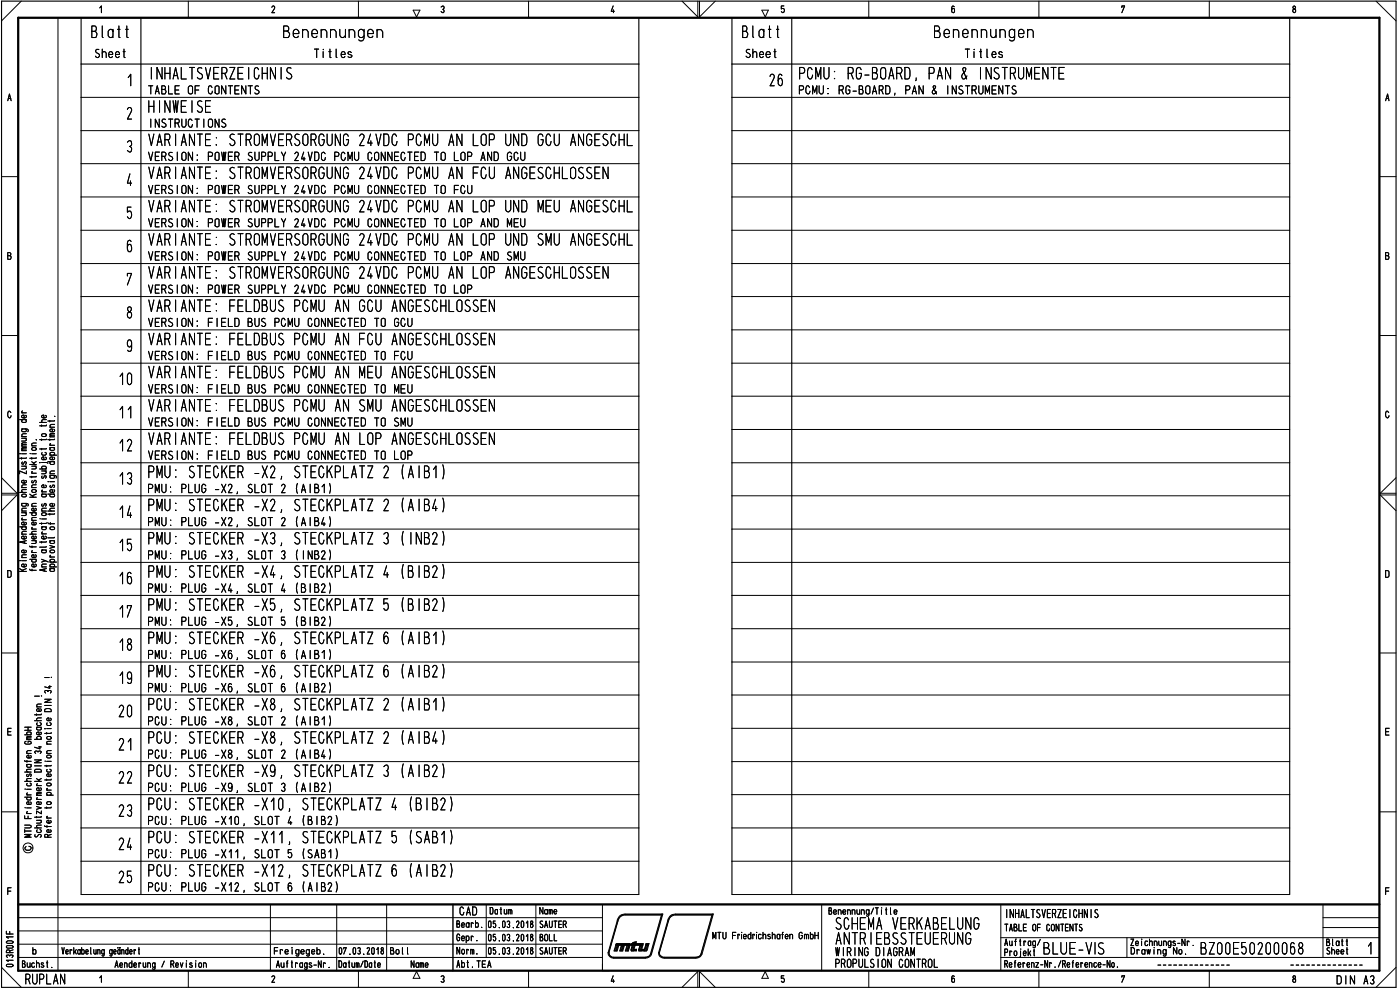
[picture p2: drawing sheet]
<svg xmlns="http://www.w3.org/2000/svg" width="420mm" height="297mm" viewBox="0 0 420 297" stroke-linecap="round" stroke-linejoin="round" font-family="sans-serif">
<defs><g id="words">
<g font-size="6.2">
<text x="205.5" y="5">\/</text>
<text x="203.6" y="296.1">/\</text>
</g>
<g font-size="5.3">
<text x="27.2" y="11.4">3latt</text>
<text x="84.7" y="11.4">3enennungen</text>
<text x="222.5" y="11.4">3latt</text>
<text x="280" y="11.4">3enennuncen</text>
<text x="46.6" y="23.9">\-ALTSVEUE C-\ S</text>
<text x="230.7" y="23.9">26</text>
<text x="239.5" y="23.9">3CIvU: ' G-30AU, DA\ &amp;</text>
<text x="295.4" y="23.9">\STUvE\TE</text>
<text x="38.1" y="25.9">1</text>
<text x="44.3" y="33.9">- \WE SE</text>
<text x="37.8" y="43.9">3</text>
<text x="44.5" y="43.9">VA</text>
<text x="54.2" y="43.9">A\TE: STUvVRSUOU\G 24V30 3C U A\ LO</text>
<text x="151.5" y="43.9">U\3 GCU A\GESC-L</text>
<text x="37.8" y="53.8">4</text>
<text x="44.5" y="53.8">VAG A\TE: STUldRSPGU\G 24V3C 3CIvU A\ FCU A\GESC-LOSS1\</text>
<text x="37.7" y="63.8">5</text>
<text x="44.5" y="63.8">VA; A\TE: STUldRSCROU\G 24V3C DCIvU A\ LCD U\3 IvEU A\GESC-L</text>
<text x="37.6" y="73.7">6</text>
<text x="44.5" y="73.7">VA</text>
<text x="54.2" y="73.7">A\TE: STU VRSUOU\G 24V30 3CvU A\ LO</text>
<text x="151.5" y="73.7">U\3 SVU A\GESC-L</text>
<text x="44.5" y="83.7">VAG A\TE: STUldRSPOU\G 24V30 3C1vU A\ LO</text>
<text x="151.6" y="83.3">A\GESC-LOSS1\</text>
<text x="37.7" y="93.6">8</text>
<text x="44.5" y="93.6">VAG A\TE: FEL33US 3CIvU A\ GCU A\GESC-LOSS1\</text>
<text x="37.7" y="103.6">9</text>
<text x="44.5" y="103.6">VA</text>
<text x="54.2" y="103.6">A\TE: FEL33US 3CIvU A\ FCU A\GESC-LOSSE\</text>
<text x="44.5" y="113.5">VAG A\TE: FELD3US 3CIvU A\ YIU A\GESC-LOSS1\</text>
<text x="35.5" y="125.6">11</text>
<text x="44.5" y="123.5">VAG A\TE: FEL33US 3CIvU A\ SIvU A\GESC-LOSS1\</text>
<text x="35.5" y="135.5">12</text>
<text x="44.5" y="133.5">VA</text>
<text x="54.2" y="133.5">A\TE: FEL33US 3CIvU A\ LOD A\GESC-LOSSE\</text>
<text x="35.5" y="143.4">13</text>
<text x="44.3" y="143.5">DNU: STEC'KE</text>
<text x="75.9" y="143.5">-X2, STECKDLATZ 2 (A 31)</text>
<text x="35.5" y="155.4">14</text>
<text x="44.1" y="153.4">31vU: STECKE</text>
<text x="75.9" y="153.4">-X2, STECK3LATZ 2 (A 34)</text>
<text x="35.5" y="163.4">15</text>
<text x="44.1" y="163.4">31vU: STECKE</text>
<text x="75.9" y="163.4">-X3, STECK3LATZ 3 ( \32)</text>
<text x="35.5" y="173.3">16</text>
<text x="44.1" y="173.3">3vU: STECKE</text>
<text x="75.9" y="173.4">-X4, STECK3LATZ 4 (3 32)</text>
<text x="44.1" y="183.3">31vU: STECKE</text>
<text x="75.9" y="183.3">-X5, STECK3LATZ 5 (3 32)</text>
<text x="35.5" y="195.3">18</text>
<text x="44.4" y="193.3">DIvU: STECKE</text>
<text x="75.9" y="193.3">-X6, STECKDLATZ 6 (A 31)</text>
<text x="35.5" y="203.2">19</text>
<text x="44.1" y="203.2">3vU: STECKE</text>
<text x="75.9" y="203.3">-X6, STECK3LATZ 6 (A 32)</text>
<text x="44.1" y="213.2">3GU: STECKE</text>
<text x="75.9" y="213.2">-X8, STECK3LATZ 2 (A 31)</text>
<text x="35.4" y="225.2">21</text>
<text x="44.1" y="223.2">3GU: STECKE</text>
<text x="75.9" y="223.2">-X8, STECK3LATZ 2 (A 34)</text>
<text x="44.1" y="233.2">30U: STECKE</text>
<text x="75.9" y="233.2">-X9, STECK3LATZ 3 (A 32)</text>
<text x="35.3" y="243.1">23</text>
<text x="44.3" y="243.2">DCU: STEC'KE</text>
<text x="75.9" y="243.2">-X10, STEC'KDLATZ 4 (3 32)</text>
<text x="35.3" y="255.1">24</text>
<text x="44.1" y="253.1">3GU: STECKE</text>
<text x="75.9" y="253.1">-X11 , STECK3LATZ 5 (SA31)</text>
<text x="35.3" y="263">25</text>
<text x="44.1" y="263.1">30U: STECKE</text>
<text x="75.9" y="263.1">-X12, STECKDLATZ 6 (A 32)</text>
<text x="250.5" y="279">SC-Eld VRKA3ELU\G</text>
<text x="250.7" y="283.5">A\-R 13SSTFUlh\G</text>
<text x="301.4" y="283.8">Auftrag/</text>
<text x="360.1" y="286.4">3700150200068</text>
<text x="397.7" y="286.4">1</text>
<text x="397.8" y="286.4">42</text>
<text x="410.3" y="286.4">1</text>
</g>
<text font-size="4.6" x="7.5" y="295.4">RUPLAN</text>
<g font-size="3.9">
<text x="28.3" y="17.4">Sheet</text>
<text x="94.1" y="17.4">Titles</text>
<text x="223.5" y="17.4">Sheet</text>
<text x="289.4" y="17.4">Ti tles</text>
<text x="44.3" y="28.4">TABLE OF CONTENTS</text>
<text x="239.5" y="28.4">PCMU: RG-BOARD, PAN &amp; INSTRUMENTS</text>
<text x="44.8" y="38.4">INSTRUGTIONS</text>
<text x="44.4" y="48.3">VERSION: POWER SUPPLY 24VDC PCMU CONNECTED TO LOP AND GCU</text>
<text x="44.4" y="58.3">VERSION: POWER SUPPLY 24VDC PCMU GONNECTED TO FCU</text>
<text x="44.4" y="68.2">VERSION: POWER SUPPLY 24VDC PCMU GONNECTED TO LOP AND MEU</text>
<text x="44.4" y="78.2">VERSION: POWER SUPPLY 24VDC PCMU CONNECTED TO LOP AND SMU</text>
<text x="44.4" y="88.1">VERSION: POWER SUPPLY 24VDC PCMU GONNECTED TO LOP</text>
<text x="44.4" y="98.1">VERSION: FIELD BUS PCMU GONNECTED TO GCU</text>
<text x="44.4" y="108.1">VERSION: FIELD BUS PCMU CONNECTED TO FCU</text>
<text x="44.4" y="118.1">VERSION: FIELD BUS PCMU CONNECTED TO MEU</text>
<text x="44.4" y="128">VERSION: FIELD BUS PCMU GONNECTED TO SMU</text>
<text x="44.4" y="138">VERSION: FIELD BUS PCMU CONNECTED TO LOP</text>
<text x="44.2" y="148">PMU: PLUG -X2, SLOT 2 (AIB1)</text>
<text x="44.2" y="157.9">PMU: PLUG -X2, SLOT 2 (AIB4)</text>
<text x="44.2" y="167.9">PMU: PLUG -X3, SLOT 3 (INB2)</text>
<text x="44.2" y="177.9">PMU: PLUG -X4, SLOT 4 (BIB2)</text>
<text x="44.2" y="187.8">PMU: PLUG -X5, SLOT 5 (BIB2)</text>
<text x="44.2" y="197.8">PMU: PLUG -X6, SLOT 6 (AIB1)</text>
<text x="44.2" y="207.8">PMU: PLUG -X6, SLOT 6 (AIB2)</text>
<text x="44.2" y="217.7">PGU: PLUG -X8, SLOT 2 (AIB1)</text>
<text x="44.2" y="227.7">PGU: PLUG -X8, SLOT 2 (AIB4)</text>
<text x="44.2" y="237.7">PCU: PLUG -X9, SLOT 3 (AIB2)</text>
<text x="44.2" y="247.6">PGU: PLUG -X10, SLOT 4 (BIB2)</text>
<text x="44.2" y="257.6">PGU: PLUG -X11 , SLOT 5 (SAB1)</text>
<text x="44.2" y="267.5">PCU: PLUG -X12, SLOT 6 (AIB2)</text>
<text x="137.8" y="274.7">CAD</text>
<text x="301.7" y="275.5">INHALTSVERZEICHNIS</text>
<text x="250.7" y="286.9">WIKING DIAGRAM</text>
<text x="250.4" y="290.4">PROPULSION CONTROL</text>
<text x="401" y="295.4">DIN A3</text>
</g>
<g font-size="3.2">
<text x="146.9" y="274.4">Datum</text>
<text x="161.9" y="274.4">Name</text>
<text x="248.5" y="274.5">Benennung/Title</text>
<text x="136.9" y="278.4">Bearb.</text>
<text x="146.2" y="278.4">05.03.2018</text>
<text x="161.8" y="278.4">SAUTER</text>
<text x="213.8" y="281.9">MTU Friedrichshafen GmbH</text>
<text x="301.3" y="279.5">TABLE OF CONTENTS</text>
<text x="9.7" y="286.4">b</text>
<text x="18.5" y="286.4">Verkabelung geändert</text>
<text x="82.1" y="286.4">Freigegeb.</text>
<text x="101.4" y="286.4">07.03.2018</text>
<text x="117" y="286.4">Bol l</text>
<text x="136.9" y="282.4">Oepr.</text>
<text x="137" y="286.4">Norm.</text>
<text x="146.2" y="282.4">05.03.2018</text>
<text x="146.2" y="286.4">05.03.2018</text>
<text x="161.8" y="286.4">SAUTER</text>
<text x="161.9" y="282.4">BOLL</text>
<text x="301.2" y="286.4">Projekt 3I_U.1— V S</text>
<text x="339.1" y="283.9">Zeichnungs-Nr.</text>
<text x="339.2" y="286.4">Drawing No.</text>
<text x="6.5" y="290.4">Buchst.</text>
<text x="34.4" y="290.4">Aenderung / Revision</text>
<text x="82.8" y="290.4">Auftrags-Nr.</text>
<text x="101.5" y="290.4">Datum/Date</text>
<text x="123.2" y="290.4">Name</text>
<text x="137" y="290.4">Abt.TEA</text>
<text x="301.3" y="290.4">Referenz-Nr./Reference-No.</text>
</g>
<g font-size="3.1">
<text x="8" y="171.6" transform="rotate(-90 8 171.6)">Keine Aenderung ohne Zustimmung der</text>
<text x="11" y="171.4" transform="rotate(-90 11 171.4)">federfuehrenden Konstruktion.</text>
<text x="14.1" y="171.6" transform="rotate(-90 14.1 171.6)">Any alterations are subiect to the</text>
<text x="16.5" y="171.6" transform="rotate(-90 16.5 171.6)">approval of the design department.</text>
<text x="9.5" y="251.4" transform="rotate(-90 9.5 251.4)">MTU Friedrichshafen GmbH</text>
<text x="12.5" y="251.4" transform="rotate(-90 12.5 251.4)">Schutzvermerk DIN 34 beachten</text>
<text x="15.5" y="251.4" transform="rotate(-90 15.5 251.4)">Rotor to protection notice DIN 34 !</text>
</g>
</g></defs>
<path d="M.5 .3h418.5v295.9h-418.5zM24.3 5.3v13.9h167.4v-13.9M42.3 5.3v13.9M219.7 5.3v13.9h167.4v-13.9M237.6 5.3v13.9" fill="none" stroke="#000" stroke-width=".34"/>
<path d="M5.5 5.3h408.5v286h-408.5zM5.5 271.4h408.5" fill="none" stroke="#000" stroke-width=".68"/>
<g fill="none" stroke="#000" stroke-width=".3">
<path d="M6.4 .3l-5.9 6M17.4 5.3v286M29.9 2.4l.5-.6v2M56.5 .3v5M81.6 2.2l.3-.4 .5 .2v.5l-.8 1.3h.8M107.6 .3v5M124 3h2l-1 2.1zM132.4 2.1a.47 .47 0 0 1 .7-.2 .47 .47 0 0 1 0 .7l-.2 .2a.49 .49 0 0 1 .3 .8 .49 .49 0 0 1-.8-.1M158.6 .3v5M184 1.8l-.6 1.6h1M184.1 3v.8M214.7 .3l-4.8 4.8"/>
<path d="M228.6 3h2l-.9 2.1zM235.2 1.8h-.7v.9l.6-.2a.59 .59 0 0 1 .3 .8 .59 .59 0 0 1-.7 .3l-.2-.1M260.7 .3v5M286.4 2l-.4-.2-.4 .5v1.2l.6 .3a.8 .8 0 0 0 0-1.3l-.5 .1-.1 .4M311.8 .3v5M336.7 2.3v-.5h.8l-.8 2M362.9 .3v5M388.2 1.9a.72 .72 0 0 0 .6 1.1l-.1 .6-.3 .2-.4-.3v-.5a.65 .65 0 0 0 .7-.5 .65 .65 0 0 0-.3-.7zM413 .3l6 6M2.3 30.2l.5-2 .5 2M2.5 29.5h.8M415.8 30.2l.6-2 .5 2"/>
<path d="M416 29.5h.8M.5 53h5M414 53h5M2.3 76.7l1 .2v.4l-.2 .5h-.8v-2l.9 .1v.6l-.3 .2M415.8 76.7l1 .2 .1 .4-.3 .5h-.8v-2l.9 .1v.6l-.3 .2M.5 100.7h5M414 100.7h5M3.3 123.8a.48 .48 0 0 0-.6-.4 .48 .48 0 0 0-.4 .6v.7l.4 .6h.4l.2-.6M416.8 123.8a.48 .48 0 0 0-.6-.4 .48 .48 0 0 0-.4 .6v.7l.4 .6h.4l.3-.6M.5 148.5h4.6l-4.6 4.7M.5 143.3l4.6 4.7h-4.6M419 148.5h-4.8l4.8 4.7"/>
<path d="M419 143.3l-4.8 4.7h4.8M2.3 171.2h.6l.4 .4v1.2l-.4 .4h-.6zM415.8 171.2h.6l.5 .4v1.2l-.5 .4h-.6zM.5 195.9h5M414 195.9h5M2.3 219.5h1M3.3 218.5h-1v2.1h1M10.4 208.9h1.4M415.8 219.5h1M416.9 218.5h-1.1v2.1h1.1M.5 243.6h5M414 243.6h5"/>
<path d="M1.9 279.4v.8h2M2.3 267.4h1M2.9 279.5v.7M3.3 266.4h-1v2M5.5 275.3h175.3M5.5 279.3h175.3M81.2 271.4v19.9M101 271.4v19.9M116 271.4v19.9M145.9 271.4v15.9M160.8 271.4v15.9M180.8 271.4v19.9"/>
<path d="M246.6 271.4v19.9M300.4 271.4v19.8M397 271.4v15.9M397 278.3h17M397 275.3h17M415.8 267.4h1M416.9 266.4h-1.1v2M.5 290.2l5.9 6M1.9 282.6l.4-.3h1.2l.4 .5-.3 .2h-1.4zM2 283.9l1.6-.2 .3 .4-.3 .4h-1.4l-.3-.4zM2.1 289.4l1.5-.1a.38 .38 0 0 1 .3 .4 .38 .38 0 0 1-.4 .4l-1.4-.1-.2-.3zM2.2 287.3l-.3-.4a.55 .55 0 0 1 .5-.4 .55 .55 0 0 1 .5 .4 .48 .48 0 0 1 .6-.4 .48 .48 0 0 1 .4 .5l-.3 .3"/>
<path d="M2.9 285.8v-.6a.55 .55 0 0 0-.5-.2 .55 .55 0 0 0-.5 .4v.4h2M3.9 288.1h-2l.6 .4M3.9 281.1h-2l.6 .4M3.9 285l-1 .3M5.5 287.3h175.3M5.5 283.3h175.3M29.9 293.4l.5-.6v1.9M56.5 291.3v4.9M81.6 293.1l.3-.3 .5 .1v.6l-.8 1.2h.8M107.6 291.3v4.9M125 291.5l1 2h-2zM132.4 293a.5 .5 0 0 1 .8 0 .5 .5 0 0 1-.3 .8 .49 .49 0 0 1 .3 .8 .49 .49 0 0 1-.8-.1"/>
<path d="M158.6 291.3v4.9M184 292.8l-.6 1.6h1M184.1 294v.7M229.7 291.5l.9 2h-2zM235.2 292.8h-.7v.8a.61 .61 0 0 1 .9 .4 .61 .61 0 0 1-.7 .7l-.2-.3M260.7 291.3v4.9M286.4 293l-.5-.2-.3 .5 .1 1.3h.7v-1l-.4-.1-.3 .1-.1 .4M300.4 287.3h113.6M300.4 281.3h113.6M311.8 291.3v4.9M336.7 293.2v-.4h.8l-.8 1.9M338.2 281.3v6"/>
<path d="M362.9 291.3v4.9M388.2 292.9a.72 .72 0 0 0 .6 1v.6l-.2 .2-.6-.2v-.6a.69 .69 0 0 0 .6-.4 .69 .69 0 0 0 0-.7zM404 282.4h.4M404.1 284.9h.4M404.2 281.8v1.9h.2M404.2 284.3v1.9l.3 .1M419 290.2l-6 6"/>
<circle cx="8.4" cy="254.4" r="1.49"/>
</g>
<path d="M135.9 271.4v19.9" fill="none" stroke="#000" stroke-width=".42"/>
<path d="M10.4 208.9h1.4M12.5 208.9h.1" fill="none" stroke="#000" stroke-width=".3"/>
<g fill="none" stroke="#000" stroke-width=".3">
<path d="M24.3 39.2h167.4M24.3 29.2h167.4M38.2 32.9l.4-.6a.76 .76 0 0 1 .9 .4 .76 .76 0 0 1-.2 .9l-1.1 2.1h1.3M219.7 39.2h167.4M219.7 29.2h167.4M24.3 59.1h167.4M24.3 49.1h167.4M39.2 54.3v1.3M49.5 41.9l1.3-.2 .2-.6-.2-.7-1.3-.2v3.5M50.4 41.9l.6 1.8M146.9 41.9l1.3-.2 .2-.6-.2-.7-1.3-.2v3.5M219.7 59.1h167.4"/>
<path d="M219.7 49.1h167.4M24.3 69.1h167.4M24.3 79.1h167.4M49.5 71.8l1.3-.2 .2-.5-.2-.8-1.3-.2v3.5M50.4 71.8l.6 1.8M146.9 71.8l1.3-.2 .2-.5-.2-.8-1.3-.2v3.5M219.7 69.1h167.4M219.7 79.1h167.4M24.3 99h167.4M24.3 89h167.4M38.2 82.8v-.8h1.3l-1.3 3.5M146.9 81.8h.8a.92 .92 0 0 0 .7-.9 .92 .92 0 0 0-.7-.9h-.8v3.5"/>
<path d="M219.7 99h167.4M219.7 89h167.4M24.3 109h167.4M24.3 118.9h167.4M36 112.9l.8-1v3.5M38.6 112l.4-.1 .5 .5v2.5a.65 .65 0 0 1-.8 .5 .65 .65 0 0 1-.5-.8v-1.9zM49.5 101.7h1.1a.95 .95 0 0 0 .4-.9 .95 .95 0 0 0-.6-.8h-.9v3.5M50.4 101.7l.6 1.8M219.7 109h167.4M219.7 118.9h167.4M24.3 138.9h167.4M24.3 128.9h167.4"/>
<path d="M49.5 131.6h1.1a.95 .95 0 0 0 .4-.9 .95 .95 0 0 0-.6-.8h-.9v3.4M50.4 131.6l.6 1.7M219.7 138.9h167.4M219.7 128.9h167.4M24.3 148.8h167.4M24.3 158.7h167.4M71.4 141.6h1.1a1 1 0 0 0 .4-1 1 1 0 0 0-.6-.8h-.9v3.5M71.4 151.6h.9a.92 .92 0 0 0 .6-.9 .92 .92 0 0 0-.6-.9h-.9v3.4M72.3 141.6l.6 1.7M72.3 151.6l.6 1.6M219.7 148.8h167.4M219.7 158.7h167.4"/>
<path d="M24.3 168.7h167.4M24.3 178.6h167.4M71.4 161.5h1.1a.93 .93 0 0 0 .5-1 .93 .93 0 0 0-.7-.7h-.9v3.4M71.4 171.4l1.4-.1 .1-.6-.1-.8-1.4-.1v3.4M72.3 161.5l.6 1.7M72.3 171.4l.6 1.8M219.7 168.7h167.4M219.7 178.6h167.4M24.3 188.6h167.4M24.3 198.6h167.4M36 182.7l.8-1v3.5M38.2 182.5v-.8h1.3l-1.3 3.5"/>
<path d="M71.4 181.4h.9a.92 .92 0 0 0 .6-.8 .92 .92 0 0 0-.6-.9h-.9v3.4M71.4 191.3h1.1a.94 .94 0 0 0 .4-.9 .94 .94 0 0 0-.6-.7h-.9v3.4M72.3 181.4l.6 1.7M72.3 191.3l.6 1.8M219.7 188.6h167.4M219.7 198.6h167.4M12.5 208.9h.1M24.3 218.5h167.4M24.3 208.5h167.4M35.8 212.3a.7 .7 0 0 1 .9-.7 .7 .7 0 0 1 .3 1.1l-1.2 2.4h1.3M38.6 211.7l.4-.1 .5 .5v2.4a.65 .65 0 0 1-.8 .6 .65 .65 0 0 1-.5-.8v-2zM71.4 201.3l1.4-.1 .1-.5-.1-.9-1.4-.2v3.5"/>
<path d="M71.4 211.3h.9a.92 .92 0 0 0 .6-.9 .92 .92 0 0 0-.6-.9h-.9v3.5M72.3 201.3l.6 1.8M72.3 211.3l.6 1.7M219.7 218.5h167.4M219.7 208.5h167.4M24.3 238.4h167.4M24.3 228.5h167.4M35.8 232.2a.72 .72 0 0 1 1-.7 .72 .72 0 0 1 .2 1.2l-1.2 2.2h1.3M38.2 232.2l.5-.7a.84 .84 0 0 1 .8 .5 .84 .84 0 0 1-.2 .9l-1.1 2h1.3M71.4 221.3h.9a.92 .92 0 0 0 .6-.9 .92 .92 0 0 0-.6-.9h-.9v3.5M71.4 231.2h1.1a.93 .93 0 0 0 .5-.9 .93 .93 0 0 0-.7-.8h-.9v3.5M72.3 221.3l.6 1.7"/>
<path d="M72.3 231.2l.6 1.8M219.7 238.4h167.4M219.7 228.5h167.4M8.7 253.9a.6 .6 0 0 1 .7 .6 .6 .6 0 0 1-.6 .6h-.8l-.4-.3-.1-.5 .3-.3M24.3 258.4h167.4M24.3 248.4h167.4M71.4 241.2h1.1a1 1 0 0 0 .4-1 1 1 0 0 0-.6-.8h-.9v3.6M71.4 251.2h.9a.92 .92 0 0 0 .6-.9 .92 .92 0 0 0-.6-.9h-.9v3.5M72.3 241.2l.6 1.8M72.3 251.2l.6 1.7M219.7 258.4h167.4M219.7 248.4h167.4"/>
<path d="M24.3 268.4h167.4M71.4 261.1h1.1a.93 .93 0 0 0 .5-.9 .93 .93 0 0 0-.7-.8h-.9v3.5M72.3 261.1l.6 1.8M187.6 274.5l-1.2 .4-.6 .6-3 10.3M187.6 274.6h10.9M198.6 274.2l-3.4 12.1-.4 .6-1 .3h-10l-.8-.5-.2-1M198.8 274.4h-11.2l-1.3 .4-.8 1.1-2.8 9.9M198.8 274.2l-3.4 12.1-.5 .6-.8 .4h-10.3l-.9-.6-.2-1M202.7 274.5l-1.2 .4-.5 .6-3.1 10.3M202.7 274.6h11M213.7 274.2l-3.3 12.1-.5 .6-1 .3h-10l-.7-.5-.3-1M213.9 274.4h-11.2a2.28 2.28 0 0 0-2.2 2l-2.7 9.4"/>
<path d="M213.9 274.2l-3.5 12.1M219.7 268.4h167.4M180.8 289.3v2h2M182.5 285.8l3-10.4a2.01 2.01 0 0 1 2.1-1.2h11.3l-3.4 12.1a1.74 1.74 0 0 1-1.7 1.1M182.5 285.7a1.57 1.57 0 0 0 1.6 1.7M184.1 287.5h9.7M184.8 283.6h4.3M184.9 283.3l.1-.2h4l.2 .2M184.9 283.3l-.6 2h.9l.5-1.7M184.9 283.3h4.3M184.9 283.4h4.2M185 283.5h4.1"/>
<path d="M185 283.2h4.1M185 283.6l-.6 1.7M185.2 283.6l-.5 1.7M185.4 283.6l-.5 1.7M185.5 283.6l-.5 1.7M186.5 283.6l-.5 1.7h.9l.5-1.7M186.6 283.6l-.5 1.7M186.9 283.6l-.5 1.7M187.1 283.6l-.5 1.7M187.2 283.6l-.5 1.7M188.3 283.6l-.5 1.7M188.6 283.6l-.5 1.7"/>
<path d="M188.8 283.6l-.5 1.7M188.9 283.6l-.5 1.7M189.2 283.3l-.6 2h-.9l.5-1.7M189.4 283.3h3.5M189.4 283.5h3.5M189.4 283.4h3.5M189.5 283.2h3.5M189.9 283.6l-.5 1.6M189.9 283h.9M189.9 282.9h.9M190 282.8h.9M190 283.6l-.5 1.7"/>
<path d="M190.3 284.8h.8l-.1 .5h-1.6l.5-2.5 1.1-.3-.9 2.8M190.3 283.6l-.5 1.7M190.3 284.9h.7M190.3 285h.7M190.3 285.1h.7M190.3 285.2h.7M190.4 282.7h.5M190.5 283.6l-.6 1.7M192.1 283.6l-.4 1.7h2.2M192.2 283.6l-.5 1.6M192.3 283.6l-.5 1.7M192.5 285.2h.8"/>
<path d="M192.6 284.8h.8M192.6 284.9h.8M192.6 285h.7M192.6 285.1h.7M192.6 283.6l-.5 1.7M192.7 283.6l-.5 1.7M192.9 283.6l-.4 1.7M193 283.1h-3.5l-.1 .5h3.5M193.1 283.1l-.2 .5M193.8 283.6h.8M193.8 283.6l-.5 1.7M193.8 283.3h.8"/>
<path d="M193.8 283.5h.8M193.8 283.4h.8M193.8 283.1v.5M193.9 283.1h.9l-.2 .5M193.9 283.2h.9M194 283.6l-.5 1.7M194.3 283.6l-.5 1.7M194.4 283.6l-.5 1.7M194.6 283.6l-.3 1.4-.4 .3M197.7 285.8l3-10.4a2.01 2.01 0 0 1 2-1.2h11.4l-3.4 12.1a1.74 1.74 0 0 1-1.8 1.1M197.7 285.7l.2 1.2 .9 .5h.5M197.8 285.7l.3 1 .8 .6h10.4l.7-.4 .5-.6"/>
<path d="M199.3 287.5h9.6M313.3 284.4h.9a.99 .99 0 0 1 .8 .8 .99 .99 0 0 1-.5 1.1h-1.2v-3.5l1.1 .2a.83 .83 0 0 1-.2 1.4M316 282.8v3.5h1.5M318.4 282.8v2.7a1.05 1.05 0 0 0 1.2 .8l.5-.8v-2.7M322.8 282.8h-1.7v3.5h1.7M325.9 282.8l1 3.5 .7-3.5M328.6 282.8v3.5M331.1 283a.82 .82 0 0 0-1.2 .1 .82 .82 0 0 0 .2 1.2 1.1 1.1 0 0 1 1 .7 1.1 1.1 0 0 1-.2 1.2l-.8 .1-.5-.6M347.5 289.6h.9M349.1 289.6h.8M350.7 289.6h.8M352.3 289.6h.8"/>
<path d="M353.9 289.6h.8M355.5 289.6h.7M357.1 289.6h.7M358.6 289.6h.9M360.2 289.6h.8M361.8 289.6h.8M363.4 289.6h.8M365 289.6h.8M366.6 289.6h.7M368.2 289.6h.7M387.4 289.6h.8M389 289.6h.8"/>
<path d="M390.5 289.6h.9M392.1 289.6h.9M393.7 289.6h.8M395.4 289.6h.7M396.9 289.6h.8M398.5 289.6h.7M400.1 289.6h.8M401.7 289.6h.8M403.2 289.6h.9M404.8 289.6h.8M406.4 289.6h.8M408.1 289.6h.7"/>
</g>
<path d="M24.3 19.2v249.2M42.3 19.2v249.2M191.7 19.2v249.2M219.7 19.2v249.2M237.6 19.2v249.2M387.1 19.2v249.2" fill="none" stroke="#000" stroke-width=".34"/>
<use href="#words"/>
</svg>
